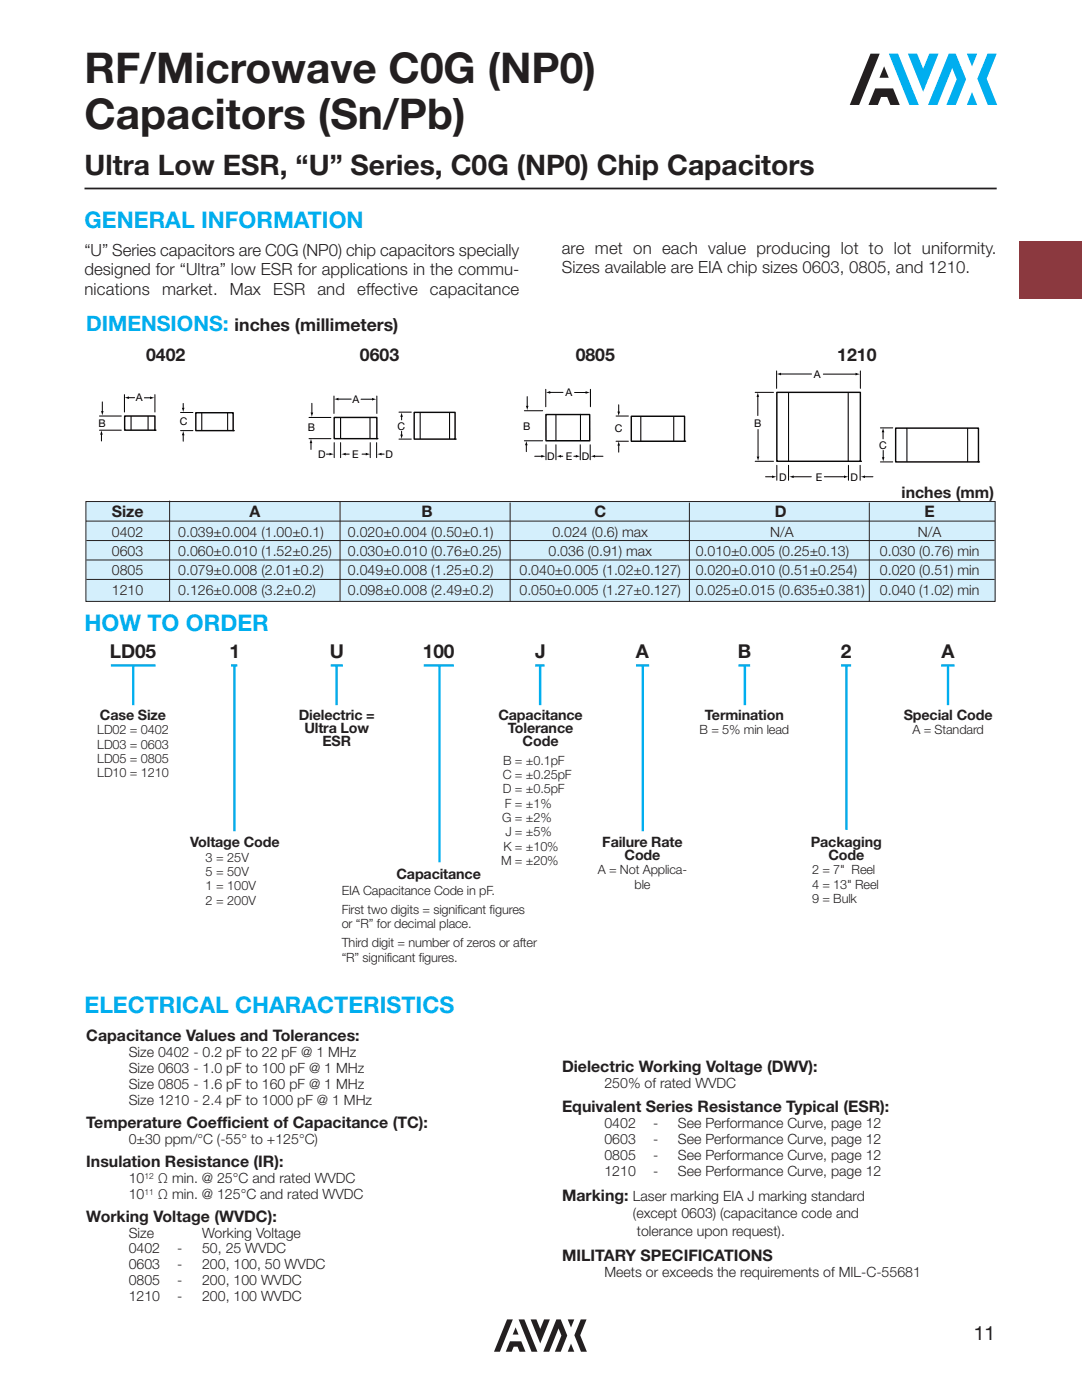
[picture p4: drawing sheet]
<svg xmlns="http://www.w3.org/2000/svg" width="216mm" height="279mm" viewBox="0 0 216 279" stroke-linecap="round" stroke-linejoin="round" font-family="sans-serif">
<defs><g id="words">
<g font-size="8.5" fill="#231f20">
<text x="16.9" y="16.6">RF/Microwave C0G (NP0)</text>
<text x="16.9" y="25.8">Capacitors (Sn/Pb)</text>
</g>
<text font-size="5.6" fill="#231f20" x="16.9" y="35">Ultra Low ESR, “U” Series, C0G (NP0) Chip Capacitors</text>
<g font-size="4.6" fill="#00aeef">
<text x="16.9" y="45.4">GENERAL INFORMATION</text>
<text x="16.9" y="125.9">HOW TO ORDER</text>
<text x="16.9" y="202.2">ELECTRICAL CHARACTERISTICS</text>
</g>
<text font-size="4.2" fill="#00aeef" x="17.2" y="66">DIMENSIONS:</text>
<text font-size="3.9" fill="#231f20" x="194.3" y="267.4">11</text>
<g font-size="3.8" fill="#231f20">
<text x="21.9" y="131.3">LD05</text>
<text x="45.8" y="131.3">1</text>
<text x="65.8" y="131.3">U</text>
<text x="84.4" y="131.3">100</text>
<text x="106.8" y="131.3">J</text>
<text x="126.9" y="131.3">A</text>
<text x="147.2" y="131.3">B</text>
<text x="167.8" y="131.3">2</text>
<text x="187.9" y="131.3">A</text>
</g>
<g font-size="3.5" fill="#231f20">
<text x="46.8" y="66">inches (millimeters)</text>
<text x="29.1" y="72.1">0402</text>
<text x="71.8" y="72.1">0603</text>
<text x="114.9" y="72.1">0805</text>
<text x="167.1" y="72.1">1210</text>
</g>
<g font-size="3.4" fill="#231f20">
<text x="16.9" y="51.1">“U” Series capacitors are C0G (NP0) chip capacitors specially</text>
<text x="112.1" y="50.6">are met on each value producing lot to lot uniformity.</text>
<text x="16.9" y="54.9">designed for “Ultra” low ESR for applications in the commu-</text>
<text x="16.9" y="58.8">nications</text>
<text x="32.3" y="58.8">market.</text>
<text x="45.9" y="58.8">Max</text>
<text x="54.5" y="58.8">ESR</text>
<text x="63.3" y="58.8">and</text>
<text x="71.3" y="58.8">effective</text>
<text x="85.8" y="58.8">capacitance</text>
<text x="112.1" y="54.5">Sizes available are EIA chip sizes 0603, 0805, and 1210.</text>
</g>
<g font-size="3.2" fill="#231f20">
<text x="179.9" y="99.4">inches (mm)</text>
<text x="22.3" y="103.2">Size</text>
<text x="49.8" y="103.2">A</text>
<text x="84.1" y="103.2">B</text>
<text x="118.6" y="103.2">C</text>
<text x="154.6" y="103.2">D</text>
<text x="184.5" y="103.2">E</text>
<text x="17.2" y="207.8">Capacitance Values and Tolerances:</text>
<text x="112.1" y="213.9">Dielectric Working Voltage (DWV):</text>
<text x="112.1" y="222">Equivalent Series Resistance Typical (ESR):</text>
<text x="17.2" y="225.1">Temperature Coefficient of Capacitance (TC):</text>
<text x="17.2" y="232.9">Insulation Resistance (IR):</text>
<text x="112.1" y="239.6">Marking:</text>
<text x="17.2" y="243.8">Working Voltage (WVDC):</text>
<text x="112.1" y="251.6">MILITARY SPECIFICATIONS</text>
</g>
<g font-size="2.9" fill="#231f20">
<text x="19.9" y="143.7">Case Size</text>
<text x="59.6" y="143.7">Dielectric =</text>
<text x="99.4" y="143.7">Capacitance</text>
<text x="140.7" y="143.7">Termination</text>
<text x="180.3" y="143.7">Special Code</text>
<text x="60.7" y="146.3">Ultra Low</text>
<text x="64.4" y="148.8">ESR</text>
<text x="101.3" y="146.3">Tolerance</text>
<text x="104.3" y="148.8">Code</text>
<text x="37.9" y="169.1">Voltage Code</text>
<text x="120.2" y="169.1">Failure Rate</text>
<text x="124.6" y="171.7">Code</text>
<text x="161.8" y="169.1">Packaging</text>
<text x="165.3" y="171.7">Code</text>
<text x="79.1" y="175.5">Capacitance</text>
</g>
<g font-size="2.8" fill="#231f20">
<text x="22.3" y="107.1">0402</text>
<text x="35.6" y="107.1">0.039±0.004 (1.00±0.1)</text>
<text x="69.4" y="107.1">0.020±0.004 (0.50±0.1)</text>
<text x="110.2" y="107.1">0.024 (0.6) max</text>
<text x="153.7" y="107.1">N/A</text>
<text x="183.2" y="107.1">N/A</text>
<text x="22.3" y="111">0603</text>
<text x="35.6" y="111">0.060±0.010 (1.52±0.25)</text>
<text x="69.4" y="111">0.030±0.010 (0.76±0.25)</text>
<text x="109.4" y="111">0.036 (0.91) max</text>
<text x="138.8" y="111">0.010±0.005 (0.25±0.13)</text>
<text x="175.6" y="111">0.030 (0.76) min</text>
<text x="22.3" y="114.8">0805</text>
<text x="22.3" y="118.7">1210</text>
<text x="35.6" y="114.8">0.079±0.008 (2.01±0.2)</text>
<text x="35.6" y="118.7">0.126±0.008 (3.2±0.2)</text>
<text x="69.4" y="114.8">0.049±0.008 (1.25±0.2)</text>
<text x="69.4" y="118.7">0.098±0.008 (2.49±0.2)</text>
<text x="103.7" y="114.8">0.040±0.005 (1.02±0.127)</text>
<text x="103.7" y="118.7">0.050±0.005 (1.27±0.127)</text>
<text x="138.8" y="114.8">0.020±0.010 (0.51±0.254)</text>
<text x="138.8" y="118.7">0.025±0.015 (0.635±0.381)</text>
<text x="175.6" y="114.8">0.020 (0.51) min</text>
<text x="175.6" y="118.7">0.040 (1.02) min</text>
<text x="25.7" y="211">Size 0402 - 0.2 pF to 22 pF @ 1 MHz</text>
<text x="25.7" y="214.2">Size 0603 - 1.0 pF to 100 pF @ 1 MHz</text>
<text x="25.7" y="217.3">Size 0805 - 1.6 pF to 160 pF @ 1 MHz</text>
<text x="25.7" y="220.5">Size 1210 - 2.4 pF to 1000 pF @ 1 MHz</text>
<text x="120.6" y="217">250% of rated WVDC</text>
<text x="120.6" y="225.2">0402</text>
<text x="130.3" y="225.2">-</text>
<text x="135.3" y="225.2">See Performance Curve, page 12</text>
<text x="25.7" y="228.3">0±30 ppm/°C (-55° to +125°C)</text>
<text x="120.6" y="228.3">0603</text>
<text x="120.6" y="231.5">0805</text>
<text x="130.3" y="228.3">-</text>
<text x="130.3" y="231.5">-</text>
<text x="135.3" y="228.3">See Performance Curve, page 12</text>
<text x="135.3" y="231.5">See Performance Curve, page 12</text>
<text x="25.7" y="236">10</text>
<text x="25.7" y="239.2">10</text>
<text x="31.5" y="236">Ω min. @ 25°C and rated WVDC</text>
<text x="31.5" y="239.2">Ω min. @ 125°C and rated WVDC</text>
<text x="120.6" y="234.7">1210</text>
<text x="126.3" y="239.6">Laser marking EIA J marking standard</text>
<text x="130.3" y="234.7">-</text>
<text x="135.3" y="234.7">See Performance Curve, page 12</text>
<text x="126.3" y="243.1">(except 0603) (capacitance code and</text>
<text x="25.7" y="247">Size</text>
<text x="25.7" y="250.1">0402</text>
<text x="35.4" y="250.1">-</text>
<text x="40.3" y="247">Working Voltage</text>
<text x="40.3" y="250.1">50, 25 WVDC</text>
<text x="127.1" y="246.7">tolerance upon request).</text>
<text x="25.7" y="253.3">0603</text>
<text x="25.7" y="256.5">0805</text>
<text x="35.4" y="253.3">-</text>
<text x="35.4" y="256.5">-</text>
<text x="40.3" y="253.3">200, 100, 50 WVDC</text>
<text x="40.3" y="256.5">200, 100 WVDC</text>
<text x="120.6" y="254.8">Meets or exceeds the requirements of MIL-C-55681</text>
<text x="25.7" y="259.7">1210</text>
<text x="35.4" y="259.7">-</text>
<text x="40.3" y="259.7">200, 100 WVDC</text>
</g>
<g font-size="2.5" fill="#231f20">
<text x="19.4" y="146.6">LD02 = 0402</text>
<text x="19.4" y="149.4">LD03 = 0603</text>
<text x="139.6" y="146.6">B = 5% min lead</text>
<text x="182.1" y="146.6">A = Standard</text>
<text x="19.4" y="152.3">LD05 = 0805</text>
<text x="19.4" y="155.1">LD10 = 1210</text>
<text x="100.3" y="155.5">C = ±0.25pF</text>
<text x="100.4" y="152.6">B = ±0.1pF</text>
<text x="100.4" y="158.3">D = ±0.5pF</text>
<text x="100.7" y="161.2">F = ±1%</text>
<text x="100.2" y="164">G = ±2%</text>
<text x="100.8" y="166.9">J = ±5%</text>
<text x="41" y="172">3 = 25V</text>
<text x="100" y="172.6">M = ±20%</text>
<text x="100.5" y="169.7">K = ±10%</text>
<text x="41" y="174.8">5 = 50V</text>
<text x="41" y="177.7">1 = 100V</text>
<text x="68.2" y="178.6">EIA Capacitance Code in pF.</text>
<text x="119.3" y="174.5">A = Not Applica-</text>
<text x="126.6" y="177.4">ble</text>
<text x="162" y="174.5">2 = 7&quot; Reel</text>
<text x="162" y="177.4">4 = 13&quot; Reel</text>
<text x="41" y="180.5">2 = 200V</text>
<text x="68.2" y="182.4">First two digits = significant figures</text>
<text x="68.2" y="185.3">or “R” for decimal place.</text>
<text x="162" y="180.2">9 = Bulk</text>
<text x="68.2" y="189.1">Third digit = number of zeros or after</text>
<text x="68.2" y="191.9">“R” significant figures.</text>
</g>
<g font-size="2.1">
<text x="162.4" y="75.3">A</text>
<text x="27.1" y="80.1">A</text>
<text x="70.3" y="80.4">A</text>
<text x="112.8" y="79">A</text>
<text x="19.7" y="85.2">B</text>
<text x="35.9" y="84.9">C</text>
<text x="61.4" y="86.1">B</text>
<text x="79.3" y="85.7">C</text>
<text x="104.4" y="85.8">B</text>
<text x="122.7" y="86.2">C</text>
<text x="150.5" y="85.2">B</text>
<text x="175.4" y="89.6">C</text>
<text x="63.5" y="91.4">D</text>
<text x="70.3" y="91.5">E</text>
<text x="76.9" y="91.4">D</text>
<text x="109.2" y="91.8">D</text>
<text x="112.9" y="91.9">E</text>
<text x="116.1" y="91.8">D</text>
<text x="155.4" y="95.9">D</text>
<text x="162.8" y="96">E</text>
<text x="169.7" y="95.9">D</text>
</g>
<g font-size="1.7" fill="#231f20">
<text x="28.8" y="235.2">12</text>
<text x="28.8" y="238.4">11</text>
</g>
</g></defs>
<path d="M16.9 37.6h182" fill="none" stroke="#231f20" stroke-width=".35"/>
<path d="M17.1 100.1h181.5v19.9h-181.5z" fill="#d4effc"/>
<path d="M33.8 99.9v20.1M17.1 100.1h181.5v19.9h-181.5zM17.2 104h181.3M17.2 107.9h181.3M17.2 111.8h181.3M17.2 115.6h181.3M67.9 100.1v19.8M101.8 100.3v19.8M137.6 100.3v19.8M173.5 100.3v19.8" fill="none" stroke="#231f20" stroke-width=".2"/>
<path d="M24.9 83h6v2.9h-6zM30.9 85.9h.1M39.1 82.4h7.4v3.5h-7.4zM46.5 85.9h.1M66.7 83.3h8.5v4.2h-8.5zM75.2 87.5h.1M82.6 82.3h8.2v5.3h-8.2zM90.8 87.6h.1" fill="none" stroke="#000" stroke-width=".28"/>
<path d="M26.2 83.1v2.7M29.5 83.1v2.7M40.3 82.4v3.5M45.4 82.4v3.5M68 83.4v4.1M73.8 83.4v4.1M83.8 82.3v5.2M89.7 82.3v5.2" fill="none" stroke="#000" stroke-width=".21"/>
<g fill="none" stroke="#000" stroke-width=".2">
<path d="M24.8 78.8v3.4M25.5 79.4h1.4M28.8 79.4h1.3M30.9 78.8v3.4M66.6 79v3.5M67.3 79.7h2.8M72 79.7h2.4M75.2 79v3.5M19.8 83h4.4M19.8 85.9h4.4M20.2 86.6v1.4M20.4 80.2v2"/>
<path d="M36 82.3h2.5M36 85.9h2.5M36.6 80.5v1.1M36.6 86.7v1.4M61.7 83.3h4.3M61.7 87.5h4.3M62.1 88.2v1.5M62.2 80.5v2M65.1 90.6h.8M66.7 88.3v3M68 88.3v3M68.8 90.6h.9"/>
<path d="M72.2 90.6h1M73.9 88.3v3M75.2 88.3v3M75.9 90.6h.8M79.6 82.3h2.5M79.6 87.6h2.5M80.1 83v.8M80.1 86.1v.8"/>
</g>
<g fill="#000">
<path d="M24.8 79.4l.9-.3v.5zM30 79.1l.9 .3-.9 .3zM66.6 79.7l.9-.3v.5zM74.2 79.4l.9 .3-.9 .2zM20.2 85.8l.3 .9h-.5zM20.2 82.1h.5l-.3 .9zM36.6 86l.2 .9h-.5zM36.3 81.4h.5l-.2 .9zM62.1 87.5l.2 .9h-.5zM62 82.3h.5l-.3 .9zM65.8 90.4l.9 .2-.9 .3zM68.1 90.6l.9-.2v.5z"/>
<path d="M73 90.4l.9 .2-.9 .3zM75.2 90.6l.9-.2v.5zM80.1 82.3l.3 .9h-.5zM79.9 86.7h.5l-.3 .9z"/>
</g>
<path d="M103 77.3h37.1v15.8h-37.1z" fill="#fff"/>
<path d="M108.9 82.7h8.8v5.3h-8.8zM126 83.1h10.6v5h-10.6zM136.6 88.1h.1" fill="none" stroke="#000" stroke-width=".28"/>
<path d="M110.9 82.7v5.2M115.8 82.7v5.2M127.9 83.1v4.9M134.4 83.1v4.9" fill="none" stroke="#000" stroke-width=".21"/>
<g fill="none" stroke="#000" stroke-width=".2">
<path d="M105.2 79.1v2.1M108.9 77.7v3.5M109.6 78.3h2.7M114.7 78.3h2.3M117.8 77.7v3.5M104.6 82h3.7M104.6 88h3.7M105 88.7v1.4M106.7 91.1h1.5M108.9 88.8v3M110.9 88.8v3M111.8 91.1h.5"/>
<path d="M114.5 91.1h.6M115.8 88.8v3M117.8 88.8v3M118.6 91.1h1.7M122.9 83h2.5M122.9 88.1h2.5M123.5 80.8v1.5M123.5 88.7v1.5"/>
</g>
<path d="M108.9 78.3l.9-.3v.6zM116.9 78.1l.8 .2-.8 .3zM105 88l.3 .9h-.5zM104.9 81h.6l-.3 .9zM108 90.8l.9 .3-.9 .2zM111.1 91.1l.8-.3v.5zM114.9 90.8l.9 .3-.9 .2zM117.8 91.1l.9-.3v.5zM123.5 88l.2 .9h-.5zM123.2 82.1h.5l-.2 .9z" fill="#000"/>
<path d="M150 73.6h46.7v23h-46.7z" fill="#fff"/>
<path d="M155 78.3h16.7v13.8h-16.7zM171.7 92.1h.1M178.7 85.4h16.5v6.8h-16.5zM195.2 92.2h.1" fill="none" stroke="#000" stroke-width=".28"/>
<path d="M157.3 78.4v13.6M169.3 78.4v13.6M181 85.5v6.6M193.1 85.5v6.6" fill="none" stroke="#000" stroke-width=".21"/>
<g fill="none" stroke="#000" stroke-width=".2">
<path d="M150.7 78.3h3.6M151.2 79v3.9M155 74v3.5M155.7 74.6h6.2M164.3 74.7h6.6M171.7 74v3.5M150.7 92.1h3.6M151.3 85.7v5.6M152.8 95.1h1.5M155 92.9v3M157.3 92.9v3M158.2 95.1h3.7"/>
<path d="M164.5 95.1h4.1M169.3 92.9v3M171.6 92.9v3M172.4 95.1h1.8M175.7 85.4h2.4M175.7 92.2h2.4M176.2 86.1v1.5M176.2 89.9v1.5"/>
</g>
<path d="M151.2 78.3l.3 .9h-.6zM155 74.6l.8-.2v.5zM170.7 74.4l.9 .3-.9 .2zM151 91.1h.5l-.2 .9zM154.1 94.9l.9 .2-.9 .3zM157.5 95.1l.9-.2v.5zM168.4 94.9l.9 .2-.9 .3zM171.7 95.1l.9-.2v.5zM176.2 85.4l.3 .9h-.6zM176 91.3h.5l-.3 .9z" fill="#000"/>
<g fill="none" stroke="#00aeef" stroke-width=".48">
<path d="M22.1 132.8h8.9M26.6 132.9v7.8M46.1 132.8h1.2M46.8 132.9v33M66 132.8h2.4M67.2 132.9v7.8M84.6 132.8h6M87.7 132.9v39.2M106.8 132.8h1.8M107.8 132.9v7.8M126.9 132.8h2.6M128.3 132.9v33"/>
<path d="M147.3 132.8h2.4M148.6 132.9v7.8M167.8 132.8h2M168.9 132.9v32.7M187.8 132.8h2.7M189.2 132.9v7.8"/>
</g>
<path d="M203.4 48.2h12.5v11.4h-12.5z" fill="#8b393f"/>
<g fill="#00aeef">
<path d="M192.9 10.7h2.1l-1 2.6z"/>
<path d="M197 10.7h1.9l-2 5 2.1 5.3h-1.9l-2.1-5.3z"/>
<path d="M194 18.4l1 2.6h-2.1z"/>
<path d="M189.3 10.7h1.4l2.1 5.1-2.1 5.2h-1.9l2.1-5.2-.9-2.2-3 7.4h-1.8z"/>
<path d="M181.2 10.7h1.8l1.2 3 1.2-3h1.9l-3.1 7.6z"/>
</g>
<path d="M176.4 13.2l.9 2.3h-1.8z" fill="#231f20"/>
<path d="M177.4 10.7h1.8l4.1 10.3h-1.8z" fill="#00aeef"/>
<g fill="#231f20">
<path d="M173.7 10.7h1.8l-4.1 10.3h-1.8z"/>
<path d="M174.6 17.6h3.6l1.3 3.4h-1.8l-.7-1.6h-1.2l-.6 1.6h-1.9z"/>
<path d="M113.3 263.3h1.3l-.7 1.6z"/>
<path d="M115.9 263.3h1.1l-1.2 3.2 1.3 3.3h-1.2l-1.3-3.3z"/>
<path d="M113.9 268.2l.7 1.6h-1.3z"/>
<path d="M111 263.3h.9l1.3 3.2-1.3 3.3h-1.2l1.3-3.3-.5-1.4-1.9 4.7h-1.2z"/>
<path d="M105.9 263.3h1.1l.8 1.9 .8-1.9h1.1l-1.9 4.8z"/>
<path d="M102.9 264.9l.6 1.4h-1.2z"/>
<path d="M103.5 263.3h1.1l2.6 6.5h-1.1z"/>
<path d="M101.2 263.3h1.1l-2.6 6.5h-1.1z"/>
<path d="M101.8 267.7h2.2l.9 2.1h-1.2l-.4-1h-.8l-.4 1h-1.2z"/>
</g>
<use href="#words"/>
</svg>
